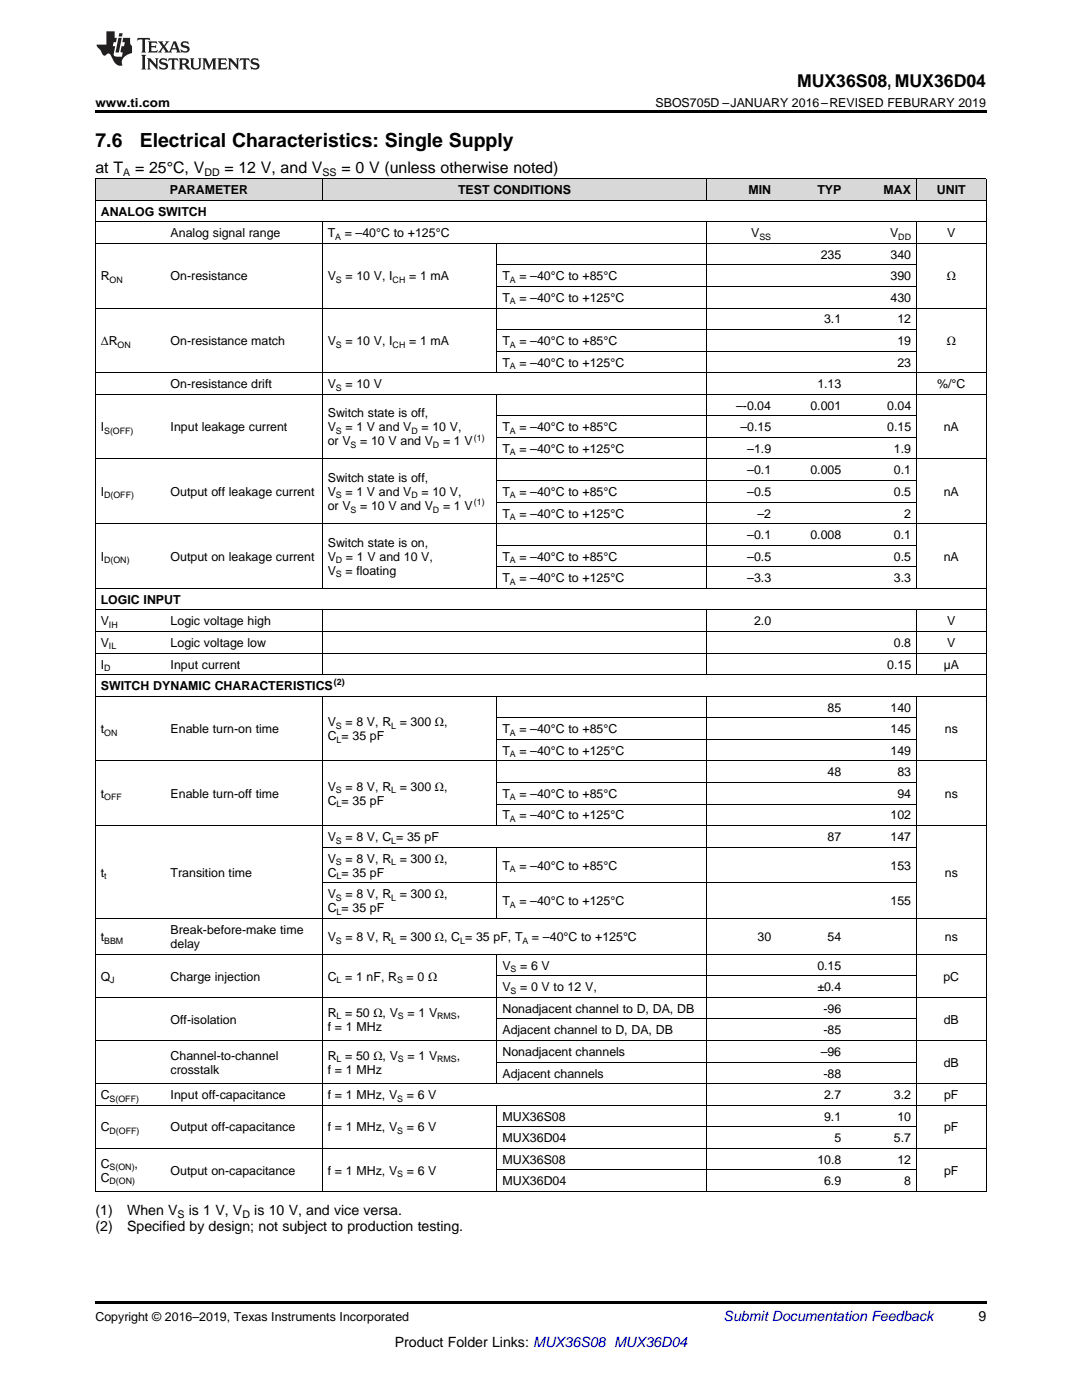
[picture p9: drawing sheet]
<svg xmlns="http://www.w3.org/2000/svg" width="216mm" height="279mm" viewBox="0 0 216 279" stroke-linecap="round" stroke-linejoin="round" font-family="sans-serif">
<defs><g id="words">
<g font-size="3.9">
<text x="19" y="29.3">7.6</text>
<text x="27.9" y="29.3">Electrical Characteristics: Single Supply</text>
</g>
<text font-size="3.5" x="159" y="17.3">MUX36S08, MUX36D04</text>
<g font-size="3.2">
<text x="19" y="34.4">at T</text>
<text x="27" y="34.4">= 25°C, V</text>
<text x="44.8" y="34.4">= 12 V, and V</text>
<text x="68.1" y="34.4">= 0 V (unless otherwise noted)</text>
</g>
<g font-size="2.8">
<text x="19" y="242.4">(1)</text>
<text x="19" y="245.6">(2)</text>
<text x="25.4" y="242.4">When V</text>
<text x="25.4" y="245.6">Specified by design; not subject to production testing.</text>
<text x="37.7" y="242.4">is 1 V, V</text>
<text x="50.7" y="242.4">is 10 V, and vice versa.</text>
<text x="195.3" y="263.6">9</text>
<text x="78.8" y="268.9">Product Folder Links: MUX36S08 MUX36D04</text>
</g>
<text font-size="2.8" fill="#0000c8" x="144.4" y="263.6">Submit Documentation Feedback</text>
<g font-size="2.5">
<text x="19" y="21.4">www.ti.com</text>
<text x="130.8" y="21.4">SBOS705D –JANUARY 2016–REVISED FEBURARY 2019</text>
<text x="33.9" y="38.7">PARAMETER</text>
<text x="91.4" y="38.7">TEST CONDITIONS</text>
<text x="149.4" y="38.7">MIN</text>
<text x="163.1" y="38.7">TYP</text>
<text x="176.3" y="38.7">MAX</text>
<text x="186.9" y="38.7">UNIT</text>
<text x="20.1" y="43">ANALOG SWITCH</text>
<text x="34" y="47.3">Analog signal range</text>
<text x="65.4" y="47.3">T</text>
<text x="68.8" y="47.3">= –40°C to +125°C</text>
<text x="149.9" y="47.3">V</text>
<text x="177.6" y="47.3">V</text>
<text x="189" y="47.3">V</text>
<text x="163.8" y="51.6">235</text>
<text x="177.7" y="51.6">340</text>
<text x="20.1" y="56">R</text>
<text x="34" y="56">On-resistance</text>
<text x="65.4" y="56">V</text>
<text x="68.9" y="56">= 10 V, I</text>
<text x="81.6" y="56">= 1 mA</text>
<text x="100.3" y="56">T</text>
<text x="103.6" y="56">= –40°C to +85°C</text>
<text x="177.7" y="56">390</text>
<text x="188.9" y="56">Ω</text>
<text x="100.3" y="60.3">T</text>
<text x="103.6" y="60.3">= –40°C to +125°C</text>
<text x="164.4" y="64.6">3.1</text>
<text x="177.7" y="60.3">430</text>
<text x="179.1" y="64.6">12</text>
<text x="20.1" y="68.9">ΔR</text>
<text x="34" y="68.9">On-resistance match</text>
<text x="65.4" y="68.9">V</text>
<text x="68.9" y="68.9">= 10 V, I</text>
<text x="81.6" y="68.9">= 1 mA</text>
<text x="100.3" y="68.9">T</text>
<text x="103.6" y="68.9">= –40°C to +85°C</text>
<text x="179.1" y="68.9">19</text>
<text x="188.9" y="68.9">Ω</text>
<text x="34" y="77.5">On-resistance drift</text>
<text x="65.4" y="77.5">V</text>
<text x="68.9" y="77.5">= 10 V</text>
<text x="100.3" y="73.2">T</text>
<text x="103.6" y="73.2">= –40°C to +125°C</text>
<text x="163.1" y="77.5">1.13</text>
<text x="179.1" y="73.2">23</text>
<text x="187" y="77.5">%/°C</text>
<text x="65.4" y="83.3">Switch state is off,</text>
<text x="146.9" y="81.8">–-0.04</text>
<text x="161.7" y="81.8">0.001</text>
<text x="177" y="81.8">0.04</text>
<text x="20.1" y="86.1">I</text>
<text x="34" y="86.1">Input leakage current</text>
<text x="65.4" y="86.1">V</text>
<text x="65.4" y="88.9">or V</text>
<text x="68.9" y="86.1">= 1 V and V</text>
<text x="71.9" y="88.9">= 10 V and V</text>
<text x="84.1" y="86.1">= 10 V,</text>
<text x="88.4" y="88.9">= 1 V</text>
<text x="100.3" y="86.1">T</text>
<text x="103.6" y="86.1">= –40°C to +85°C</text>
<text x="147.7" y="86.1">–0.15</text>
<text x="177" y="86.1">0.15</text>
<text x="188.3" y="86.1">nA</text>
<text x="100.3" y="90.4">T</text>
<text x="103.6" y="90.4">= –40°C to +125°C</text>
<text x="149.1" y="90.4">–1.9</text>
<text x="149.1" y="94.7">–0.1</text>
<text x="161.7" y="94.7">0.005</text>
<text x="178.4" y="90.4">1.9</text>
<text x="178.4" y="94.7">0.1</text>
<text x="20.1" y="99">I</text>
<text x="34" y="99">Output off leakage current</text>
<text x="65.4" y="96.2">Switch state is off,</text>
<text x="65.4" y="99">V</text>
<text x="65.4" y="101.8">or V</text>
<text x="68.9" y="99">= 1 V and V</text>
<text x="71.9" y="101.8">= 10 V and V</text>
<text x="84.1" y="99">= 10 V,</text>
<text x="88.4" y="101.8">= 1 V</text>
<text x="100.3" y="99">T</text>
<text x="103.6" y="99">= –40°C to +85°C</text>
<text x="149.1" y="99">–0.5</text>
<text x="178.4" y="99">0.5</text>
<text x="188.3" y="99">nA</text>
<text x="100.3" y="103.3">T</text>
<text x="103.6" y="103.3">= –40°C to +125°C</text>
<text x="149.1" y="107.6">–0.1</text>
<text x="151.2" y="103.3">–2</text>
<text x="161.7" y="107.6">0.008</text>
<text x="178.4" y="107.6">0.1</text>
<text x="180.4" y="103.3">2</text>
<text x="20.1" y="111.9">I</text>
<text x="34" y="111.9">Output on leakage current</text>
<text x="65.4" y="109.1">Switch state is on,</text>
<text x="65.4" y="111.9">V</text>
<text x="69" y="111.9">= 1 V and 10 V,</text>
<text x="100.3" y="111.9">T</text>
<text x="103.6" y="111.9">= –40°C to +85°C</text>
<text x="149.1" y="111.9">–0.5</text>
<text x="178.4" y="111.9">0.5</text>
<text x="188.3" y="111.9">nA</text>
<text x="65.4" y="114.7">V</text>
<text x="68.9" y="114.7">= floating</text>
<text x="100.3" y="116.2">T</text>
<text x="103.6" y="116.2">= –40°C to +125°C</text>
<text x="149.1" y="116.2">–3.3</text>
<text x="178.4" y="116.2">3.3</text>
<text x="20.1" y="120.5">LOGIC INPUT</text>
<text x="20.1" y="124.8">V</text>
<text x="34" y="124.8">Logic voltage high</text>
<text x="150.5" y="124.8">2.0</text>
<text x="189" y="124.8">V</text>
<text x="20.1" y="129.1">V</text>
<text x="34" y="129.1">Logic voltage low</text>
<text x="178.4" y="129.1">0.8</text>
<text x="189" y="129.1">V</text>
<text x="20.1" y="133.4">I</text>
<text x="20.1" y="137.7">SWITCH DYNAMIC CHARACTERISTICS</text>
<text x="34" y="133.4">Input current</text>
<text x="177" y="133.4">0.15</text>
<text x="188.3" y="133.4">µA</text>
<text x="165.1" y="142">85</text>
<text x="177.7" y="142">140</text>
<text x="20.1" y="146.3">t</text>
<text x="34" y="146.3">Enable turn-on time</text>
<text x="65.4" y="144.9">V</text>
<text x="65.4" y="147.7">C = 35 pF</text>
<text x="68.9" y="144.9">= 8 V, R = 300 Ω,</text>
<text x="100.3" y="146.3">T</text>
<text x="103.6" y="146.3">= –40°C to +85°C</text>
<text x="177.7" y="146.3">145</text>
<text x="188.5" y="146.3">ns</text>
<text x="100.3" y="150.6">T</text>
<text x="103.6" y="150.6">= –40°C to +125°C</text>
<text x="165.1" y="154.9">48</text>
<text x="177.7" y="150.6">149</text>
<text x="179.1" y="154.9">83</text>
<text x="20.1" y="159.2">t</text>
<text x="34" y="159.2">Enable turn-off time</text>
<text x="65.4" y="157.8">V</text>
<text x="65.4" y="160.7">C = 35 pF</text>
<text x="68.9" y="157.8">= 8 V, R = 300 Ω,</text>
<text x="100.3" y="159.2">T</text>
<text x="103.6" y="159.2">= –40°C to +85°C</text>
<text x="179.1" y="159.2">94</text>
<text x="188.5" y="159.2">ns</text>
<text x="65.4" y="167.9">V</text>
<text x="68.9" y="167.9">= 8 V, C = 35 pF</text>
<text x="100.3" y="163.5">T</text>
<text x="103.6" y="163.5">= –40°C to +125°C</text>
<text x="165.1" y="167.9">87</text>
<text x="177.7" y="163.5">102</text>
<text x="177.7" y="167.9">147</text>
<text x="65.4" y="172.2">V</text>
<text x="68.9" y="172.2">= 8 V, R = 300 Ω,</text>
<text x="100.3" y="173.6">T</text>
<text x="103.6" y="173.6">= –40°C to +85°C</text>
<text x="177.7" y="173.6">153</text>
<text x="20.1" y="175">t</text>
<text x="34" y="175">Transition time</text>
<text x="65.4" y="175">C = 35 pF</text>
<text x="65.4" y="179.3">V</text>
<text x="68.9" y="179.3">= 8 V, R = 300 Ω,</text>
<text x="188.5" y="175">ns</text>
<text x="65.4" y="182.1">C = 35 pF</text>
<text x="100.3" y="180.7">T</text>
<text x="103.6" y="180.7">= –40°C to +125°C</text>
<text x="177.7" y="180.7">155</text>
<text x="20.1" y="187.8">t</text>
<text x="34" y="186.4">Break-before-make time</text>
<text x="34" y="189.2">delay</text>
<text x="65.4" y="187.8">V</text>
<text x="68.9" y="187.8">= 8 V, R = 300 Ω, C = 35 pF, T</text>
<text x="106.1" y="187.8">= –40°C to +125°C</text>
<text x="151.2" y="187.8">30</text>
<text x="165.1" y="187.8">54</text>
<text x="188.5" y="187.8">ns</text>
<text x="20.1" y="195.7">Q</text>
<text x="34" y="195.7">Charge injection</text>
<text x="65.4" y="195.7">C = 1 nF, R</text>
<text x="81.1" y="195.7">= 0 Ω</text>
<text x="100.3" y="193.5">V</text>
<text x="100.3" y="197.8">V</text>
<text x="103.8" y="193.5">= 6 V</text>
<text x="103.8" y="197.8">= 0 V to 12 V,</text>
<text x="163.1" y="193.5">0.15</text>
<text x="163.1" y="197.8">±0.4</text>
<text x="188.2" y="195.7">pC</text>
<text x="65.4" y="202.9">R = 50 Ω, V</text>
<text x="81.3" y="202.9">= 1 V</text>
<text x="91.2" y="202.9">,</text>
<text x="100.3" y="202.1">Nonadjacent channel to D, DA, DB</text>
<text x="164.3" y="202.1">-96</text>
<text x="34" y="204.3">Off-isolation</text>
<text x="65.4" y="205.7">f = 1 MHz</text>
<text x="100.3" y="206.4">Adjacent channel to D, DA, DB</text>
<text x="164.3" y="206.4">-85</text>
<text x="188.3" y="204.3">dB</text>
<text x="34" y="211.5">Channel-to-channel</text>
<text x="34" y="214.3">crosstalk</text>
<text x="65.4" y="211.5">R = 50 Ω, V</text>
<text x="65.4" y="214.3">f = 1 MHz</text>
<text x="81.3" y="211.5">= 1 V</text>
<text x="91.2" y="211.5">,</text>
<text x="100.3" y="210.7">Nonadjacent channels</text>
<text x="100.3" y="215.1">Adjacent channels</text>
<text x="163.8" y="210.7">–96</text>
<text x="164.3" y="215.1">-88</text>
<text x="188.3" y="212.9">dB</text>
<text x="20.1" y="219.4">C</text>
<text x="34" y="219.4">Input off-capacitance</text>
<text x="65.4" y="219.4">f = 1 MHz, V</text>
<text x="81.2" y="219.4">= 6 V</text>
<text x="164.4" y="219.4">2.7</text>
<text x="178.4" y="219.4">3.2</text>
<text x="188.4" y="219.4">pF</text>
<text x="20.1" y="225.8">C</text>
<text x="34" y="225.8">Output off-capacitance</text>
<text x="65.4" y="225.8">f = 1 MHz, V</text>
<text x="81.2" y="225.8">= 6 V</text>
<text x="100.3" y="223.7">MUX36S08</text>
<text x="100.3" y="228">MUX36D04</text>
<text x="164.4" y="223.7">9.1</text>
<text x="166.5" y="228">5</text>
<text x="178.4" y="228">5.7</text>
<text x="179.1" y="223.7">10</text>
<text x="188.4" y="225.8">pF</text>
<text x="20.1" y="233">C</text>
<text x="26.9" y="233">,</text>
<text x="100.3" y="232.3">MUX36S08</text>
<text x="163.1" y="232.3">10.8</text>
<text x="179.1" y="232.3">12</text>
<text x="20.1" y="235.8">C</text>
<text x="34" y="234.4">Output on-capacitance</text>
<text x="65.4" y="234.4">f = 1 MHz, V</text>
<text x="81.2" y="234.4">= 6 V</text>
<text x="100.3" y="236.6">MUX36D04</text>
<text x="164.4" y="236.6">6.9</text>
<text x="180.4" y="236.6">8</text>
<text x="188.4" y="234.4">pF</text>
<text x="19" y="263.6">Copyright © 2016–2019, Texas Instruments Incorporated</text>
</g>
<g font-size="2.1">
<text x="24.6" y="35.1">A</text>
<text x="40.8" y="35.1">DD</text>
<text x="64.4" y="35.1">SS</text>
<text x="35.4" y="243">S</text>
<text x="48.4" y="243">D</text>
</g>
<g font-size="1.8">
<text x="66.9" y="47.8">A</text>
<text x="151.5" y="47.8">SS</text>
<text x="179.2" y="47.8">DD</text>
<text x="21.9" y="56.4">ON</text>
<text x="67" y="56.4">S</text>
<text x="78.3" y="56.4">CH</text>
<text x="101.7" y="56.4">A</text>
<text x="101.7" y="60.7">A</text>
<text x="23.5" y="69.4">ON</text>
<text x="67" y="69.4">S</text>
<text x="78.3" y="69.4">CH</text>
<text x="101.7" y="69.4">A</text>
<text x="67" y="78">S</text>
<text x="101.7" y="73.7">A</text>
<text x="20.8" y="86.6">S(OFF)</text>
<text x="67" y="86.6">S</text>
<text x="70" y="89.4">S</text>
<text x="82.1" y="86.6">D</text>
<text x="86.4" y="89.4">D</text>
<text x="94.6" y="87.9">(1)</text>
<text x="101.7" y="86.6">A</text>
<text x="101.7" y="90.9">A</text>
<text x="20.8" y="99.5">D(OFF)</text>
<text x="67" y="99.5">S</text>
<text x="82.1" y="99.5">D</text>
<text x="94.5" y="100.8">(1)</text>
<text x="101.7" y="99.5">A</text>
<text x="70" y="102.3">S</text>
<text x="86.4" y="102.3">D</text>
<text x="101.7" y="103.8">A</text>
<text x="20.8" y="112.4">D(ON)</text>
<text x="67" y="112.4">D</text>
<text x="101.7" y="112.4">A</text>
<text x="67" y="115.2">S</text>
<text x="101.7" y="116.7">A</text>
<text x="21.7" y="125.3">IH</text>
<text x="21.7" y="129.6">IL</text>
<text x="20.8" y="133.9">D</text>
<text x="66.6" y="136.7">(2)</text>
<text x="20.8" y="146.8">ON</text>
<text x="67" y="145.4">S</text>
<text x="67.2" y="148.2">L</text>
<text x="78.1" y="145.4">L</text>
<text x="101.7" y="146.8">A</text>
<text x="101.7" y="151.1">A</text>
<text x="20.8" y="159.7">OFF</text>
<text x="67" y="158.3">S</text>
<text x="67.2" y="161.1">L</text>
<text x="78.1" y="158.3">L</text>
<text x="101.7" y="159.7">A</text>
<text x="101.7" y="164">A</text>
<text x="67" y="168.3">S</text>
<text x="67" y="172.6">S</text>
<text x="78.1" y="168.3">L</text>
<text x="78.1" y="172.6">L</text>
<text x="20.8" y="175.5">t</text>
<text x="67" y="179.8">S</text>
<text x="67.2" y="175.5">L</text>
<text x="78.1" y="179.8">L</text>
<text x="101.7" y="174.1">A</text>
<text x="67.2" y="182.6">L</text>
<text x="101.7" y="181.2">A</text>
<text x="20.8" y="188.3">BBM</text>
<text x="67" y="188.3">S</text>
<text x="78.1" y="188.3">L</text>
<text x="91.8" y="188.3">L</text>
<text x="104.2" y="188.3">A</text>
<text x="22" y="196.2">J</text>
<text x="67.2" y="196.2">L</text>
<text x="79.2" y="196.2">S</text>
<text x="101.9" y="194">S</text>
<text x="67.2" y="203.4">L</text>
<text x="79.4" y="203.4">S</text>
<text x="87.2" y="203.4">RMS</text>
<text x="101.9" y="198.3">S</text>
<text x="67.2" y="212">L</text>
<text x="79.4" y="212">S</text>
<text x="87.2" y="212">RMS</text>
<text x="21.9" y="219.9">S(OFF)</text>
<text x="79.3" y="219.9">S</text>
<text x="21.9" y="226.3">D(OFF)</text>
<text x="79.3" y="226.3">S</text>
<text x="21.9" y="233.5">S(ON)</text>
<text x="21.9" y="236.3">D(ON)</text>
<text x="79.3" y="234.9">S</text>
</g>
</g></defs>
<g fill="#d8d8d8">
<path d="M19 35.7h14v4.3h-14z"/>
<path d="M33 35.7h31.3v4.3h-31.3z"/>
<path d="M64.3 35.7h34.9v4.3h-34.9z"/>
<path d="M99.2 35.7h41.8v4.3h-41.8z"/>
<path d="M141 35.7h14v4.3h-14z"/>
<path d="M155 35.7h13.9v4.3h-13.9z"/>
<path d="M168.9 35.7h14v4.3h-14z"/>
<path d="M182.9 35.7h13.9v4.3h-13.9z"/>
</g>
<path d="M19 22h177.8v.5h-177.8zM19 259.7h177.8v.5h-177.8z" fill="#000"/>
<g fill="none" stroke="#000" stroke-width=".2">
<path d="M19 40h177.8M19 35.6h177.8M19.1 35.7v202.1M64.3 35.7v4.3M141 35.7v4.3M182.8 35.7v4.3M196.8 35.7v202.1M19 48.6h177.8M19 44.3h177.8M64.3 44.3v73.2M99.1 48.6v25.8M99.2 57.2h83.7"/>
<path d="M99.2 52.9h83.7M141 44.3v73.2M182.8 44.3v73.2M19 78.7h177.8M19 74.4h177.8M19 61.5h177.8M99.1 78.7v38.8M99.2 70.1h83.7M99.2 65.8h83.7M19 91.6h177.8M99.2 95.9h83.7M99.2 87.3h83.7"/>
<path d="M99.2 83h83.7M19 117.4h177.8M19 104.5h177.8M99.2 113.1h83.7M99.2 108.8h83.7M99.2 100.2h83.7M19 138.9h177.8M19 134.6h177.8M19 130.3h177.8M19 126h177.8M19 121.7h177.8M64.3 121.7v13"/>
<path d="M64.3 139v98.8M99.1 139v25.8M141 121.7v13M141 139v98.8M182.8 121.7v13M182.8 139v98.8M19 151.9h177.8M99.2 156.2h83.7M99.2 147.5h83.7M99.2 143.2h83.7M19 164.8h177.8M64.3 176.2h118.6"/>
<path d="M64.3 169.1h118.6M99.1 169.1v14.3M99.2 160.5h83.7M19 199.1h177.8M19 190.4h177.8M19 183.3h177.8M99.1 190.5v25.8M99.2 194.8h83.7M19 216.3h177.8M19 207.7h177.8M99.2 212h83.7M99.2 203.4h83.7"/>
<path d="M19 237.8h177.8M19 229.2h177.8M19 220.6h177.8M99.1 220.6v17.2M99.2 233.5h83.7M99.2 224.9h83.7"/>
</g>
<g fill="#231f20">
<path d="M27.5 7.6l-.1 .5 .4-.2h.6v.1v2.1l-.2 .4h1l-.3-.4v-2.1l.1-.1h.5l.5 .2-.2-.5zM29.5 8.3l.2 .3v1.5l-.2 .4h1.8l.2-.6a1.04 1.04 0 0 1-1.3 .2v-.7h.6l.3 .2v-.6l-.3 .2h-.6v-.6l.8-.1 .4 .3-.2-.5zM31.5 8.3l.9 1.1-.9 1.1h.8l-.2-.2 .5-.7 .4 .7-.2 .2h1.5l-.1-.2 .1-.4h.9l.1 .4-.2 .2h1l-.3-.3-.7-1.9h-.5l-.9 2-.8-1 .9-1h-.8l.1 .3-.3 .5-.4-.6 .2-.2zM34.7 8.6l.4 1h-.7zM36.3 8.4a.63 .63 0 0 0-.2 .7 .63 .63 0 0 0 .6 .4l.6 .2 .1 .2a.75 .75 0 0 1-.7 .4 .75 .75 0 0 1-.6-.5l.1 .7 .1-.1a1.11 1.11 0 0 0 1.5-.6 1.13 1.13 0 0 0-1.2-.8l-.1-.4a1.04 1.04 0 0 1 1.2 .2l-.2-.5-.1 .1-.5-.2zM28.2 10.9l.2 .4v2.2l-.2 .4h1l-.3-.4v-2.2l.3-.4zM29.3 11.6l.3 .4v1.5l-.3 .4h.8l-.2-.4v-1.3l1.5 1.7v-1.9l.2-.4h-.7l.2 .4v.9l-1.1-1.3zM32 11.8a.62 .62 0 0 0-.2 .7 .62 .62 0 0 0 .6 .4l.6 .1 .1 .3a.76 .76 0 0 1-.7 .3 .76 .76 0 0 1-.6-.4l.1 .7 .1-.1a1.11 1.11 0 0 0 1.5-.6 1.13 1.13 0 0 0-1.2-.8l-.1-.4a1.04 1.04 0 0 1 1.2 .2l-.2-.6-.1 .1-.5-.1zM33.7 11.6l-.2 .6a.61 .61 0 0 1 .8-.3v1.6l-.2 .4h.9l-.2-.4v-1.6a.63 .63 0 0 1 .8 .3l-.2-.6zM35.6 11.6l.3 .4v1.5l-.3 .4h1l-.2-.2v-.8l.5 .2a.76 .76 0 0 0 1.2 .7l-1-1a.58 .58 0 0 0 .6-.5 .58 .58 0 0 0-.5-.6zM36.4 11.9h.1a.45 .45 0 0 1 .5 .1 .45 .45 0 0 1 .1 .5l-.7 .2zM37.9 11.6l.2 .2a2.17 2.17 0 0 0 .3 1.9 .99 .99 0 0 0 1.6-.6v-1.1l.2-.4h-.7l.2 .2a1.92 1.92 0 0 1-.2 1.8 .6 .6 0 0 1-.9-.5v-1.1l.2-.4zM40.4 11.6l.2 .4v1.5l-.2 .4h.7l-.2-.4v-1.4l.8 1.8 .8-1.8v1.4l-.2 .4h.9l-.2-.4v-1.5l.2-.4h-.8l-.6 1.5-.6-1.5zM43.4 11.6l.2 .4v1.5l-.2 .4h1.8l.2-.6a1.04 1.04 0 0 1-1.3 .1v-.6h.5l.4 .2v-.6l-.4 .2h-.5v-.7h.8l.3 .3-.1-.6zM45.5 11.6l.2 .4v1.5l-.2 .4h.7l-.2-.4v-1.3l1.5 1.7v-1.9l.2-.4h-.7l.2 .4v.9l-1.1-1.3zM47.9 11.6l-.1 .6a.61 .61 0 0 1 .8-.3v1.6l-.3 .4h1l-.3-.4 .1-1.6a.63 .63 0 0 1 .7 .3l-.1-.6zM50.2 11.8a.62 .62 0 0 0-.2 .7 .62 .62 0 0 0 .6 .4l.6 .1 .2 .3a.76 .76 0 0 1-.8 .3 .76 .76 0 0 1-.6-.4l.1 .7 .2-.1a1.11 1.11 0 0 0 1.5-.6 1.13 1.13 0 0 0-1.3-.8l-.1-.4a1.04 1.04 0 0 1 1.2 .2l-.1-.6-.2 .1-.5-.1z"/>
<path d="M21.2 6.3v2.6h-1.9l.1 .4 .7 .9a.91 .91 0 0 0 1 .8 .56 .56 0 0 1 .5-.3 .56 .56 0 0 1 .5 .3l.4 .8a1.53 1.53 0 0 0 1.9 1.2 1.54 1.54 0 0 1 1-2.1l.9-.3v-1.4a1.52 1.52 0 0 1-.3-1.6h-1.4l-.2 .8h.5l-.2 .8h-.4l-.2 1v.2l.4 .1-.2 .8a1.93 1.93 0 0 1-1.6-.3l.3-1.8h-.5l.2-.8h.4l.2-.8h-.4v-1.3zM23.6 7.6l-.6 2.9h.7l.6-2.9zM23.8 6.6l-.1 .7h.6l.2-.7z"/>
</g>
<use href="#words"/>
</svg>
